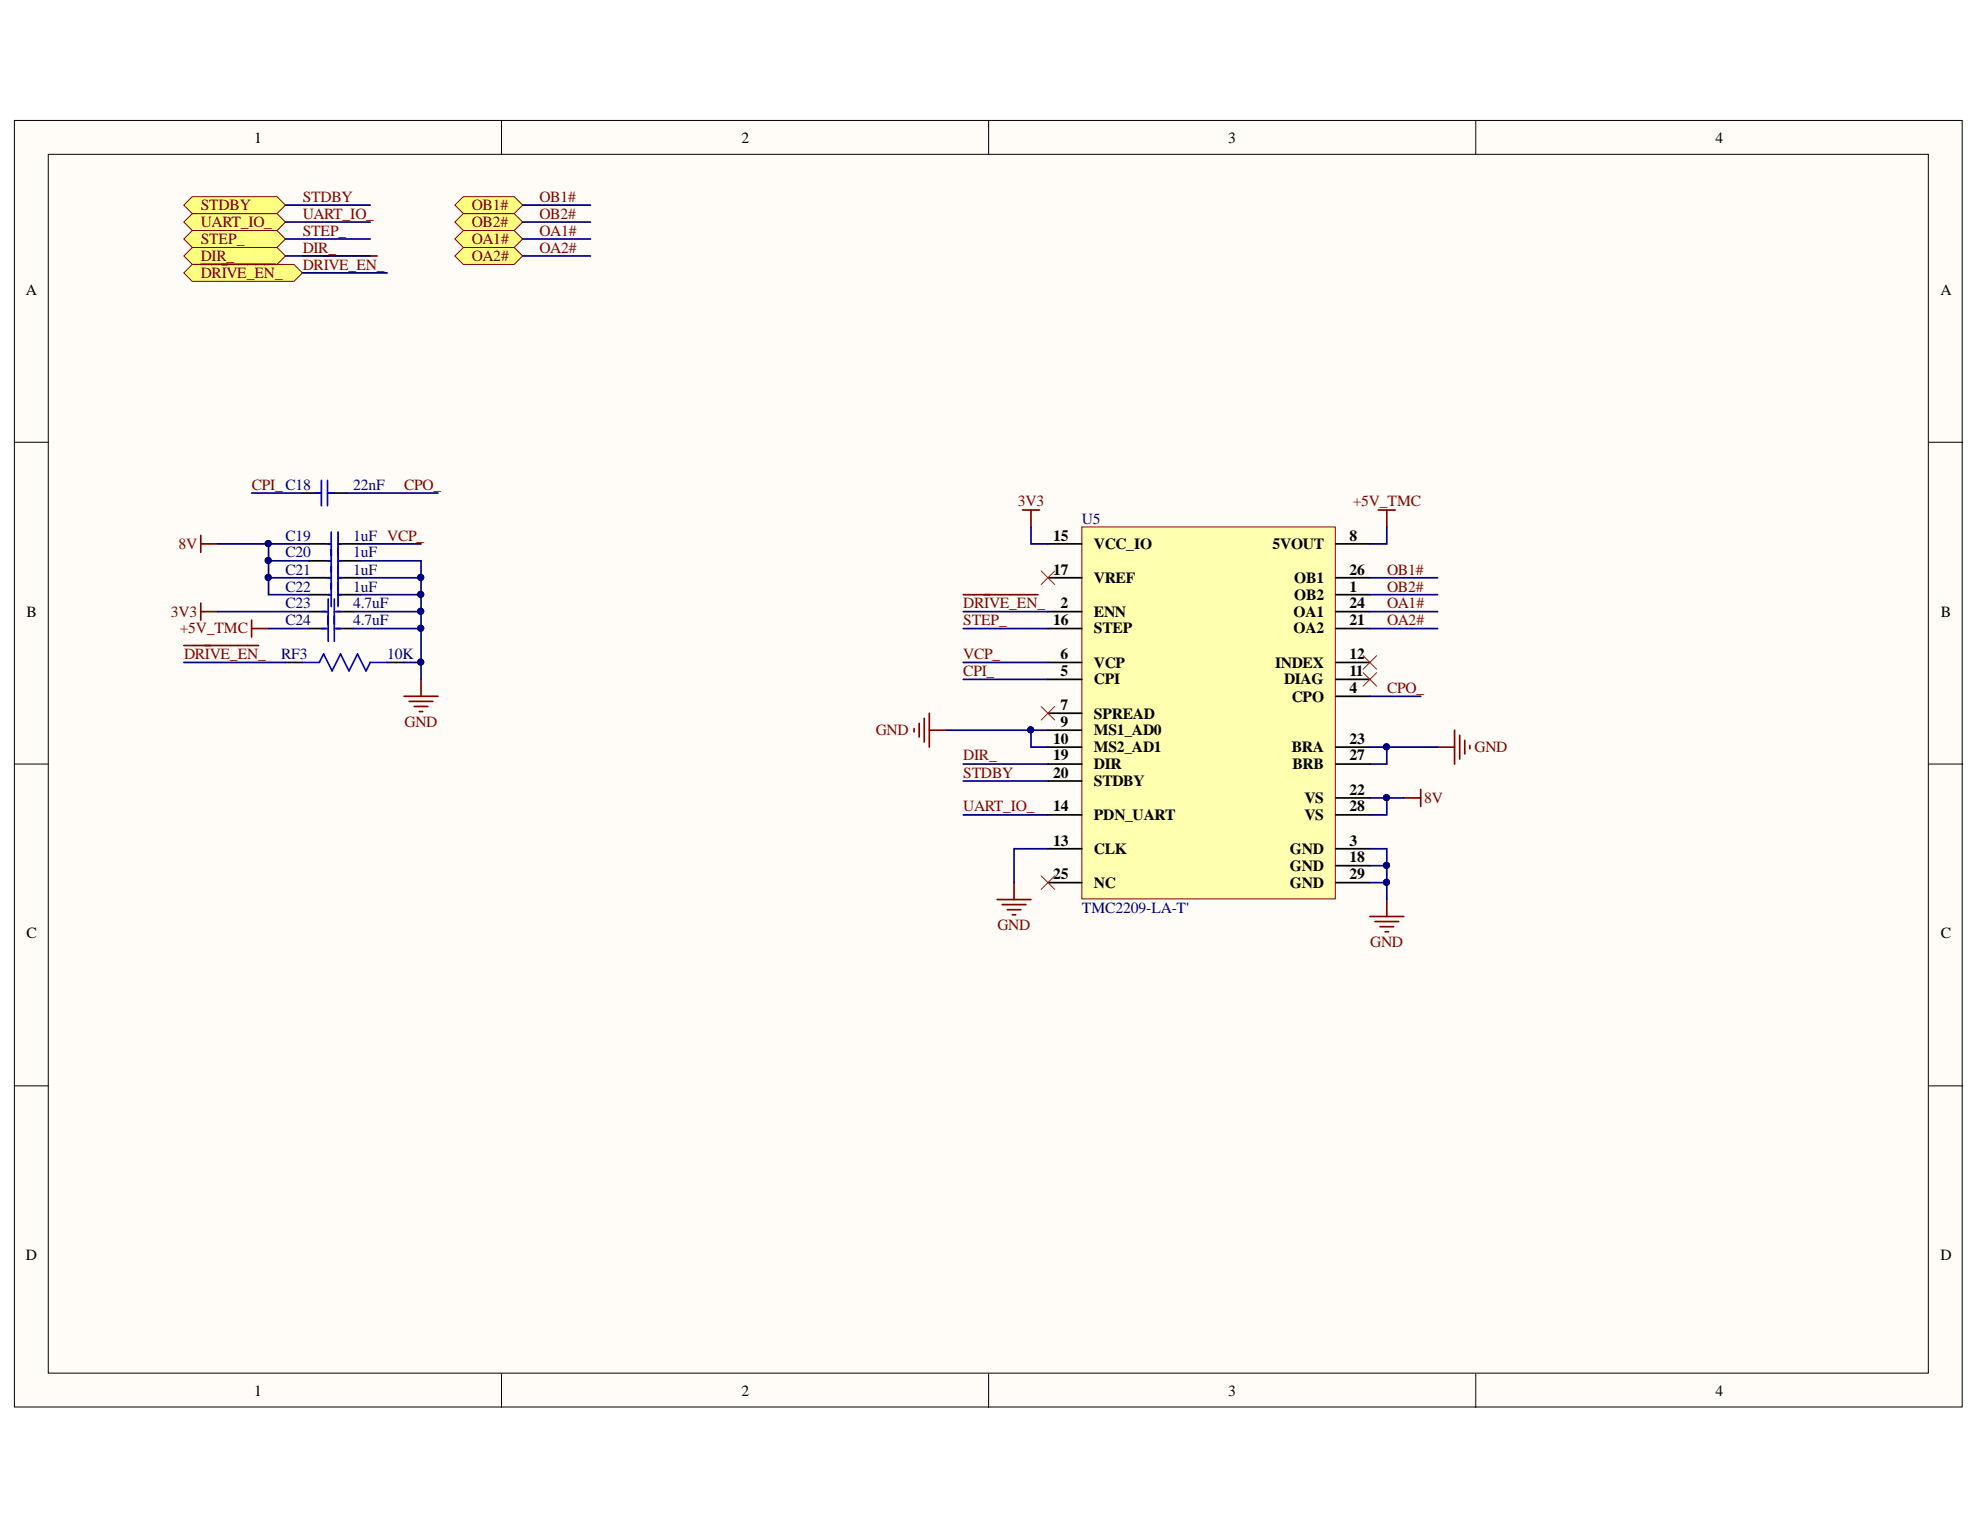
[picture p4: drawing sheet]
<svg xmlns="http://www.w3.org/2000/svg" width="279mm" height="216mm" viewBox="0 0 279 216" stroke-linecap="round" stroke-linejoin="round" font-family="sans-serif">
<defs><g id="words">
<g font-size="2.2">
<text x="35.9" y="20.1">1</text>
<text x="104.6" y="20.1">2</text>
<text x="173.3" y="20.1">3</text>
<text x="242.1" y="20.1">4</text>
<text x="3.6" y="41.6">A</text>
<text x="273.8" y="41.6">A</text>
<text x="148.6" y="76.3">15</text>
<text x="154.4" y="77.5">VCC_IO</text>
<text x="179.6" y="77.5">5VOUT</text>
<text x="190.4" y="76.3">8</text>
<text x="148.6" y="81.1">17</text>
<text x="154.4" y="82.3">VREF</text>
<text x="182.6" y="82.3">OB1</text>
<text x="190.4" y="83.5">1</text>
<text x="190.4" y="81.1">26</text>
<text x="3.7" y="87">B</text>
<text x="148.6" y="88.2">16</text>
<text x="149.6" y="85.8">2</text>
<text x="154.4" y="87">ENN</text>
<text x="154.4" y="89.4">STEP</text>
<text x="182.5" y="89.4">OA2</text>
<text x="182.5" y="87">OA1</text>
<text x="182.6" y="84.7">OB2</text>
<text x="190.4" y="88.2">21</text>
<text x="190.4" y="85.8">24</text>
<text x="273.9" y="87">B</text>
<text x="149.6" y="95.4">5</text>
<text x="149.6" y="93">6</text>
<text x="154.4" y="94.2">VCP</text>
<text x="179.9" y="94.2">INDEX</text>
<text x="190.4" y="95.4">11</text>
<text x="190.4" y="93">12</text>
<text x="149.6" y="100.2">7</text>
<text x="154.4" y="96.6">CPI</text>
<text x="154.4" y="101.4">SPREAD</text>
<text x="181.2" y="96.6">DIAG</text>
<text x="182.3" y="99">CPO</text>
<text x="190.4" y="97.8">4</text>
<text x="148.6" y="104.9">10</text>
<text x="148.6" y="107.3">19</text>
<text x="149.6" y="102.6">9</text>
<text x="154.4" y="103.8">MS1_AD0</text>
<text x="154.4" y="106.1">MS2_AD1</text>
<text x="182.3" y="106.1">BRA</text>
<text x="190.4" y="104.9">23</text>
<text x="190.4" y="107.3">27</text>
<text x="148.6" y="109.8">20</text>
<text x="154.4" y="108.6">DIR</text>
<text x="154.4" y="111">STDBY</text>
<text x="182.4" y="108.6">BRB</text>
<text x="184.1" y="113.3">VS</text>
<text x="190.4" y="112.1">22</text>
<text x="148.6" y="119.3">13</text>
<text x="148.6" y="114.5">14</text>
<text x="154.4" y="115.7">PDN_UART</text>
<text x="184.1" y="115.7">VS</text>
<text x="190.4" y="119.3">3</text>
<text x="190.4" y="114.5">28</text>
<text x="148.6" y="124.1">25</text>
<text x="154.4" y="120.5">CLK</text>
<text x="154.4" y="125.2">NC</text>
<text x="182" y="120.5">GND</text>
<text x="182" y="122.9">GND</text>
<text x="182" y="125.2">GND</text>
<text x="190.4" y="121.7">18</text>
<text x="190.4" y="124.1">29</text>
<text x="3.7" y="132.4">C</text>
<text x="273.9" y="132.4">C</text>
<text x="3.6" y="177.8">D</text>
<text x="273.8" y="177.8">D</text>
<text x="35.9" y="196.9">1</text>
<text x="104.6" y="196.9">2</text>
<text x="173.3" y="196.9">3</text>
<text x="242.1" y="196.9">4</text>
</g>
<g font-size="2.2" fill="#800000">
<text x="28.3" y="29.7">STDBY</text>
<text x="42.7" y="28.5">STDBY</text>
<text x="66.6" y="29.7">OB1#</text>
<text x="76.1" y="28.5">OB1#</text>
<text x="28.3" y="32.1">UART_IO_</text>
<text x="28.3" y="34.4">STEP_</text>
<text x="42.7" y="30.9">UART_IO_</text>
<text x="42.7" y="33.2">STEP_</text>
<text x="42.7" y="35.7">DIR_</text>
<text x="66.6" y="32.1">OB2#</text>
<text x="66.6" y="34.4">OA1#</text>
<text x="76.1" y="33.2">OA1#</text>
<text x="76.1" y="35.7">OA2#</text>
<text x="76.1" y="30.9">OB2#</text>
<text x="28.3" y="36.9">DIR_</text>
<text x="28.3" y="39.2">DRIVE_EN_</text>
<text x="42.7" y="38.1">DRIVE_EN_</text>
<text x="66.6" y="36.9">OA2#</text>
<text x="35.5" y="69.1">CPI_C18</text>
<text x="57" y="69.1">CPO_</text>
<text x="143.6" y="71.5">3V3</text>
<text x="190.9" y="71.5">+5V_TMC</text>
<text x="25.2" y="77.5">8V</text>
<text x="195.7" y="81.1">OB1#</text>
<text x="195.7" y="83.5">OB2#</text>
<text x="24.1" y="87">3V3</text>
<text x="25.4" y="89.4">+5V_TMC</text>
<text x="135.9" y="85.8">DRIVE_EN_</text>
<text x="135.9" y="88.2">STEP_</text>
<text x="195.7" y="85.8">OA1#</text>
<text x="195.7" y="88.2">OA2#</text>
<text x="26" y="93">DRIVE_EN_</text>
<text x="135.9" y="93">VCP_</text>
<text x="135.9" y="95.4">CPI_</text>
<text x="195.7" y="97.8">CPO_</text>
<text x="57.1" y="102.6">GND</text>
<text x="123.6" y="103.8">GND</text>
<text x="135.9" y="107.3">DIR_</text>
<text x="208.1" y="106.1">GND</text>
<text x="135.9" y="109.8">STDBY</text>
<text x="201" y="113.3">8V</text>
<text x="135.9" y="114.5">UART_IO_</text>
<text x="140.8" y="131.2">GND</text>
<text x="193.4" y="133.6">GND</text>
</g>
<g font-size="2.2" fill="#000080">
<text x="49.8" y="69.1">22nF</text>
<text x="40.3" y="76.3">C19</text>
<text x="49.8" y="76.3">1uF VCP_</text>
<text x="152.7" y="73.9">U5</text>
<text x="40.3" y="78.6">C20</text>
<text x="40.3" y="81.1">C21</text>
<text x="40.3" y="83.5">C22</text>
<text x="49.8" y="78.6">1uF</text>
<text x="49.8" y="81.1">1uF</text>
<text x="49.8" y="83.5">1uF</text>
<text x="40.3" y="85.8">C23</text>
<text x="40.3" y="88.2">C24</text>
<text x="49.8" y="85.8">4.7uF</text>
<text x="49.8" y="88.2">4.7uF</text>
<text x="39.7" y="93">RF3</text>
<text x="54.6" y="93">10K</text>
<text x="152.7" y="128.9">TMC2209-LA-T'</text>
</g>
</g></defs>
<g fill="#fffcf8" stroke="#000" stroke-width=".14">
<path d="M2 17h274.9v181.5h-274.9z"/>
<path d="M6.8 21.8h265.3v172h-265.3z"/>
</g>
<path d="M70.8 17v4.8M139.5 17v4.8M208.2 17v4.8M2 62.4h4.8M272.2 62.4h4.8M2 107.8h4.8M272.2 107.8h4.8M2 153.2h4.8M272.2 153.2h4.8M70.8 193.9v4.7M139.5 193.9v4.7M208.2 193.9v4.7" fill="none" stroke="#000" stroke-width=".14"/>
<path d="M152.7 74.4h35.7v52.4h-35.7z" fill="#ffffb0" stroke="#800000" stroke-width=".14"/>
<g fill="none" stroke="#000" stroke-width=".24">
<path d="M43.6 76.7h3.1M43.6 79.1h3.1M47.7 76.7h3.1M47.7 79.1h3.1M147.9 76.7h4.8M188.5 76.7h4.8M43.6 83.9h3.1M43.6 86.3h2.4M43.6 88.7h2.4M43.6 81.5h3.1M47.5 86.3h2.3M47.5 88.7h2.3"/>
<path d="M47.7 83.9h3.1M47.7 81.5h3.1M147.9 86.3h4.8M147.9 95.9h4.8M147.9 93.5h4.8M147.9 88.7h4.8M147.9 81.5h4.8M188.5 83.9h4.8M188.5 86.3h4.8M188.5 98.3h4.8M188.5 95.9h4.8M188.5 93.5h4.8"/>
<path d="M188.5 88.7h4.8M188.5 81.5h4.8M147.9 119.8h4.8M147.9 100.6h4.8M147.9 103h4.8M147.9 105.4h4.8M147.9 115h4.8M147.9 107.8h4.8M147.9 110.2h4.8M188.5 119.8h4.8M188.5 105.4h4.8M188.5 115h4.8"/>
<path d="M188.5 107.8h4.8M188.5 112.6h4.8M147.9 124.5h4.8M188.5 122.2h4.8M188.5 124.5h4.8"/>
</g>
<g fill="none" stroke="#800000" stroke-width=".24">
<path d="M28.3 75.6v2.3M28.3 76.7h2.4M194.5 72h2.4M195.7 72v2.4M35.5 87.5v2.4M35.5 88.7h2.4M57 98.3h4.8M57.7 99h3.4M58.5 99.7h1.9M59.4 95.9v2.4M135.9 83.9h10.6M59.2 100.4h.5"/>
<path d="M129 102.8v.5M129.7 102.1v1.9M130.4 101.4v3.3M131.1 100.6v4.8M131.1 103h2.4M198.1 112.6h2.4M200.5 111.4v2.4M202.9 105.4h2.4M205.3 103v4.8M206 103.8v3.3M206.7 104.5v1.9M207.4 105.2v.5"/>
<path d="M140.7 126.9h4.8M141.4 127.7h3.4M142.1 128.4h2M142.9 129.1h.4M143.1 124.5v2.4M193.3 129.3h4.8M194 130h3.4M194.7 130.8h2M195.5 131.5h.4M195.7 126.9v2.4"/>
</g>
<g fill="none" stroke="#00f" stroke-width=".24">
<path d="M46.3 79.1h.4M46.3 76.7h.4M46.7 75.1v10.5M47.7 75.1v10.5M47.7 79.1h.5M47.7 76.7h.5M45.4 86.3h.9M45.4 88.7h.9M46.3 81.5h.4M46.3 83.9h.4M46.3 84.5v6M47.2 86.3h.9"/>
<path d="M47.2 84.5v6M47.2 88.7h.9M47.7 81.5h.5M47.7 83.9h.5"/>
</g>
<path d="M146.9 80.6l1.9 1.9M146.9 99.7l1.9 1.9M148.8 80.6l-1.9 1.9M148.8 99.7l-1.9 1.9M192.3 92.5l2 1.9M192.3 94.9l2 1.9M194.3 92.5l-2 1.9M194.3 94.9l-2 1.9M146.9 123.6l1.9 1.9M148.8 123.6l-1.9 1.9" fill="none" stroke="#f00" stroke-width=".14"/>
<g fill="#ffff80" stroke="#800000" stroke-width=".14">
<path d="M25.9 31.3l1.2-1.2h12l1.2 1.2-1.2 1.2h-12z" fill-rule="evenodd"/>
<path d="M25.9 33.7l1.2-1.2h12l1.2 1.2-1.2 1.2h-12z" fill-rule="evenodd"/>
<path d="M25.9 36.1l1.2-1.2h12l1.2 1.2-1.2 1.2h-12z" fill-rule="evenodd"/>
</g>
<path d="M42.7 36.1h10.5" fill="none" stroke="#800000" stroke-width=".24"/>
<path d="M25.9 38.5l1.2-1.2h14.4l1.2 1.2-1.2 1.2h-14.4z" fill-rule="evenodd" fill="#ffff80" stroke="#800000" stroke-width=".14"/>
<path d="M28.3 37.3h10.6" fill="none" stroke="#800000" stroke-width=".24"/>
<path d="M25.9 28.9l1.2-1.1h12l1.2 1.1-1.2 1.2h-12z" fill-rule="evenodd" fill="#ffff80" stroke="#800000" stroke-width=".14"/>
<path d="M42.7 69.6h2.4M46.5 69.6h2.4M40.3 93.5h2.4M54.6 93.5h2.4" fill="none" stroke="#000" stroke-width=".24"/>
<path d="M44.4 69.6h.9M45.4 67.8v3.6M46.2 69.6h.9M46.2 67.8v3.6M42.7 93.5h2.4l.6-1.2 1.2 2.4 1.2-2.4 1.2 2.4 1.1-2.4 1.2 2.4 .6-1.2h2.4" fill="none" stroke="#00f" stroke-width=".24"/>
<path d="M144.3 72h2.4M145.5 72v2.4M25.9 91.1h10.6M28.3 85.1v2.4M28.3 86.3h2.4" fill="none" stroke="#800000" stroke-width=".24"/>
<g fill="#ffff80" stroke="#800000" stroke-width=".14">
<path d="M64.2 28.9l1.2-1.1h7.2l1.2 1.1-1.2 1.2h-7.2z" fill-rule="evenodd"/>
<path d="M64.2 31.3l1.2-1.2h7.2l1.2 1.2-1.2 1.2h-7.2z" fill-rule="evenodd"/>
<path d="M64.2 33.7l1.2-1.2h7.2l1.2 1.2-1.2 1.2h-7.2z" fill-rule="evenodd"/>
<path d="M64.2 36.1l1.2-1.2h7.2l1.2 1.2-1.2 1.2h-7.2z" fill-rule="evenodd"/>
</g>
<g fill="none" stroke="#000080" stroke-width=".24">
<path d="M40.3 28.9h11.9M40.3 36.1h11.9M40.3 33.7h11.9M40.3 31.3h11.9M42.7 38.5h11.9M73.8 28.9h9.5M73.8 36.1h9.5M73.8 33.7h9.5M73.8 31.3h9.5M30.7 76.7h7.2M35.5 69.6h7.2M37.9 79.1h5.7"/>
<path d="M43.6 76.7h-5.7v7.2h5.7M48.9 69.6h12.9M50.8 79.1h8.6v2.4M50.8 76.7h8.6M145.5 74.4v2.3h2.4M195.7 74.4v2.3h-2.4M25.9 93.5h14.4M30.7 86.3h12.9M37.9 88.7h5.7M37.9 81.5h5.7M50.8 81.5h8.6v2.4h-8.6M57 93.5h2.4"/>
<path d="M59.4 86.3v2.4h-9.6M59.4 83.9v2.4h-9.6M59.4 88.7v7.2M135.9 88.7h12M135.9 86.3h12M135.9 95.9h12M135.9 93.5h12M193.3 88.7h9.6M193.3 81.5h9.6M193.3 86.3h9.6M193.3 98.3h7.2M193.3 83.9h9.6"/>
<path d="M133.5 103h14.4M135.9 115h12M135.9 110.2h12M135.9 107.8h12M145.5 103v2.4h2.4M147.9 119.8h-4.8v4.7M193.3 119.8h2.4v7.1M193.3 112.6h4.8M193.3 105.4h2.4v2.4h-2.4M195.7 112.6v2.4h-2.4M195.7 105.4h7.2M193.3 124.5h2.4"/>
<path d="M193.3 122.2h2.4"/>
</g>
<g fill="#000080" stroke="#000080" stroke-width=".14">
<circle cx="37.8" cy="76.7" r=".43"/>
<circle cx="37.8" cy="79.1" r=".43"/>
<circle cx="37.8" cy="81.5" r=".43"/>
<circle cx="59.4" cy="88.7" r=".43"/>
<circle cx="59.4" cy="86.3" r=".43"/>
<circle cx="59.4" cy="83.9" r=".43"/>
<circle cx="59.4" cy="81.5" r=".43"/>
<circle cx="145.4" cy="103" r=".43"/>
<circle cx="195.6" cy="124.5" r=".43"/>
<circle cx="195.6" cy="122.1" r=".43"/>
<circle cx="195.6" cy="112.6" r=".43"/>
<circle cx="195.6" cy="105.4" r=".43"/>
<circle cx="59.4" cy="93.4" r=".43"/>
</g>
<use href="#words"/>
</svg>
